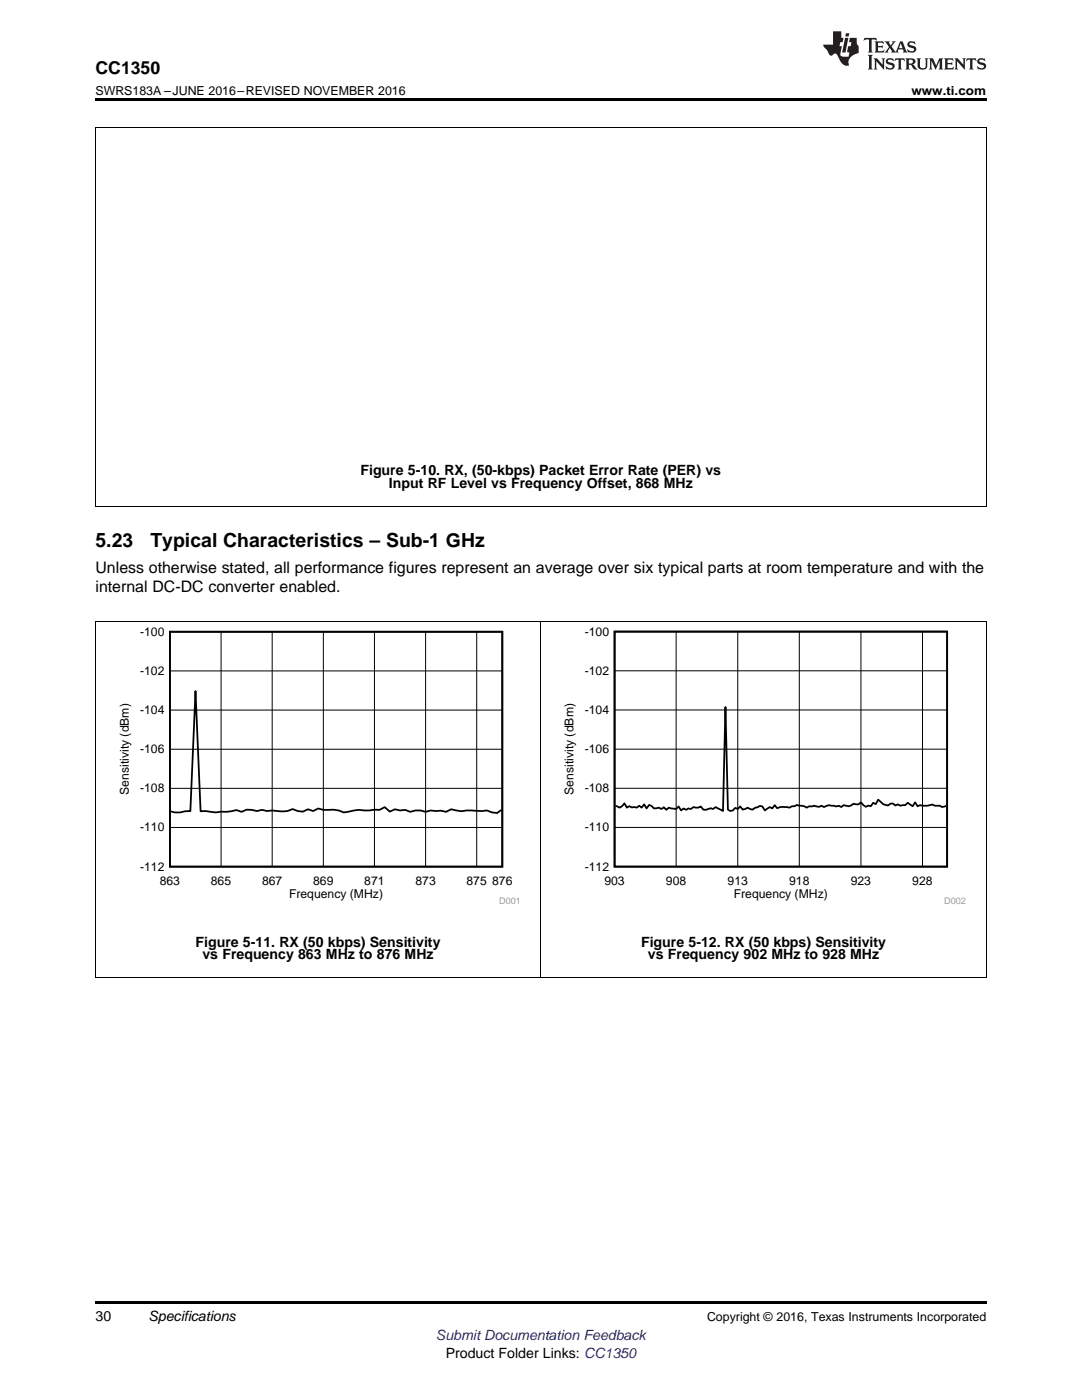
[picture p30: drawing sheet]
<svg xmlns="http://www.w3.org/2000/svg" width="216mm" height="279mm" viewBox="0 0 216 279" stroke-linecap="round" stroke-linejoin="round" font-family="sans-serif">
<defs><g id="words">
<g font-size="3.9">
<text x="19" y="109.1">5.23</text>
<text x="30" y="109.1">Typical Characteristics – Sub-1 GHz</text>
</g>
<text font-size="3.5" x="19" y="14.8">CC1350</text>
<g font-size="3.2">
<text x="19" y="114.3">Unless otherwise stated, all performance figures represent an average over six typical parts at room temperature and with the</text>
<text x="19" y="118.2">internal DC-DC converter enabled.</text>
</g>
<g font-size="2.8">
<text x="71.9" y="94.9">Figure 5-10. RX, (50-kbps) Packet Error Rate (PER) vs</text>
<text x="77.6" y="97.3">Input RF Level vs Frequency Offset, 868 MHz</text>
<text x="39" y="188.9">Figure 5-11. RX (50 kbps) Sensitivity</text>
<text x="40.4" y="191.4">vs Frequency 863 MHz to 876 MHz</text>
<text x="127.9" y="188.9">Figure 5-12. RX (50 kbps) Sensitivity</text>
<text x="129.3" y="191.4">vs Frequency 902 MHz to 928 MHz</text>
<text x="19" y="263.6">30</text>
<text x="29.6" y="263.6">Specifications</text>
<text x="88.9" y="270.9">Product Folder Links: CC1350</text>
</g>
<text font-size="2.8" fill="#00f" x="87" y="267.4">Submit Documentation Feedback</text>
<g font-size="2.5">
<text x="19" y="19">SWRS183A –JUNE 2016–REVISED NOVEMBER 2016</text>
<text x="181.9" y="19">www.ti.com</text>
<text x="141.1" y="263.6">Copyright © 2016, Texas Instruments Incorporated</text>
</g>
<g font-size="2.4">
<text x="28" y="126.9">-100</text>
<text x="116.7" y="126.9">-100</text>
<text x="28" y="134.7">-102</text>
<text x="116.7" y="134.7">-102</text>
<text x="28" y="142.5">-104</text>
<text x="116.7" y="142.5">-104</text>
<text x="28" y="150.3">-106</text>
<text x="116.7" y="150.3">-106</text>
<text x="25.7" y="158.6" transform="rotate(-90 25.7 158.6)">Sensitivity (dBm)</text>
<text x="28" y="158.1">-108</text>
<text x="114.4" y="158.6" transform="rotate(-90 114.4 158.6)">Sensitivity (dBm)</text>
<text x="116.7" y="158.1">-108</text>
<text x="28" y="165.9">-110</text>
<text x="116.7" y="165.9">-110</text>
<text x="28" y="173.8">-112</text>
<text x="116.7" y="173.8">-112</text>
<text x="31.9" y="176.5">863</text>
<text x="42.1" y="176.5">865</text>
<text x="52.3" y="176.5">867</text>
<text x="57.7" y="179.3">Frequency (MHz)</text>
<text x="62.5" y="176.5">869</text>
<text x="72.7" y="176.5">871</text>
<text x="82.9" y="176.5">873</text>
<text x="93.1" y="176.5">875 876</text>
<text x="120.6" y="176.5">903</text>
<text x="132.9" y="176.5">908</text>
<text x="145.2" y="176.5">913</text>
<text x="146.4" y="179.3">Frequency (MHz)</text>
<text x="157.5" y="176.5">918</text>
<text x="169.8" y="176.5">923</text>
<text x="182" y="176.5">928</text>
</g>
<g font-size="1.8" fill="#999">
<text x="99.6" y="180.4">D001</text>
<text x="188.4" y="180.4">D002</text>
</g>
</g></defs>
<path d="M19 259.7h177.8v.5h-177.8z" fill="#000"/>
<path d="M19.1 124.2v71M107.9 124.2v71M196.8 124.2v71M19 195.1h177.8" fill="none" stroke="#000" stroke-width=".2"/>
<g fill="#fff">
<path d="M63.3 193.2h.4v.7h-.4z"/>
<path d="M152.2 193.2h.4v.7h-.4z"/>
</g>
<path d="M23.4 125.2h80.2v55.2h-80.2z" fill-rule="evenodd" fill="#fff"/>
<path d="M33.9 126.1h66.3v46.9h-66.3zM100 161.6l-.8 .7-1-.2-1-.4-1 .2-3.1-.2-1 .2-2.1-.4-1 .5-1-.2-2.1-.1-1 .3-1-.3h-1l-1 .3-1.1-.4-1 .1-1-.2-1 .5-1-.9-1.1 .5-3 .1a10.8 10.8 0 0 0-4.1 .4 7.4 7.4 0 0 0-4.1-.5l-1-.2-1 .5-1-.4-1.1 .5-1-.1-1-.4a6.4 6.4 0 0 1-4.1 .2l-1 .2-1-.3-1.1 .3-2-.3-1 .4-1-.3-1 .2-3.1 .2-2.1-.2h-1l-1-24-1 24-2.1 .2h-1l-.8-.2" fill="none" stroke="#000" stroke-width=".35"/>
<path d="M33.9 133.9h66.3M44.1 126.1v46.9M54.3 126.1v46.9M64.5 126.1v46.9M74.7 126.1v46.9M84.9 126.1v46.9M95.1 126.1v46.9M33.9 157.3h66.3M33.9 149.5h66.3M33.9 141.7h66.3M33.9 165.1h66.3" fill="none" stroke="#000" stroke-width=".2"/>
<path d="M112.1 125.2h80.6v55.2h-80.6z" fill-rule="evenodd" fill="#fff"/>
<path d="M122.6 126.1h66.4v46.9h-66.4zM122.8 160.8l.8 .4 .5-.3 .5-.6 .5 .9 .5-.3 .5 .2 1 .1 .4-.4 .5 .4 .5-.7 .5 .8 .5-.7 .5 .2 .5 .5 1-.1 .5 .3 .5-.4 .5 .5 .4-.4 1.5 .3 .5-.6 .5 .8 .5-.4 .5 .3 .5-.3 .5 .2 .5-.4 .9 .1 .5-.3 .5 .7h.5l1-.3 .5 .2 .5-.4 1.5 .8 .5-20.8 .4 20.5 .5 .3 .5-.2 .5-.5 .5 .3 .5-.6 .5 .7 1-.4 1 .4 1.4-.8 .5 .1 .5 .8 1-.6 .5 .2 .5-.6 .5 .6a3.3 3.3 0 0 1 2.4-.1l1.5-.6 1.5 .3 .5 .3 .5-.3 1-.1 .9 .2 .5-.2 .5 .3 1-.4 1.5 .2 .5-.1 .5 .3 .4-.4a1.54 1.54 0 0 0 2-.3l1 .1 .5-.4 1 .9 .5-.2 .5 .1 .4-.7 .5 .3 .5-.9 1 .9 1 .3 .5-.4h.5l.5 .4 .5-.3 .5 .3 .9-.1 .5-.5 1 .7 .5-.8 .5 .8 .5-.2a4 4 0 0 0 2.4-.1l.5 .2h1l.5 .3 .8-.2" fill="none" stroke="#000" stroke-width=".35"/>
<g fill="none" stroke="#000" stroke-width=".2">
<path d="M19.1 25.4v75.7M196.8 25.4v75.7M19 101h177.8M19 124.1h177.8M122.6 133.9h66.4M134.9 126.1v46.9M147.2 126.1v46.9M159.5 126.1v46.9M171.8 126.1v46.9M184.1 126.1v46.9M122.6 157.3h66.4M122.6 149.5h66.4"/>
<path d="M122.6 141.7h66.4M122.6 165.1h66.4"/>
</g>
<path d="M19 101l.2 .1zM196.7 101l.1 .1z" fill="#000"/>
<path d="M107.8 99.1h.3v.7h-.3z" fill="#fff"/>
<path d="M19 25.3h177.8" fill="none" stroke="#000" stroke-width=".2"/>
<path d="M19 19.5h177.8v.5h-177.8z" fill="#000"/>
<g fill="#231f20">
<path d="M172.5 7.6l-.1 .5 .4-.2h.6v.1v2.1l-.2 .4h.9l-.2-.4v-2.1l.1-.1h.5l.5 .2-.2-.5zM174.5 8.3l.2 .3v1.5l-.2 .4h1.8l.2-.6a1.04 1.04 0 0 1-1.3 .2v-.7h.6l.3 .2v-.6l-.3 .2h-.6v-.6l.8-.1 .4 .3-.2-.5zM176.5 8.3l.9 1.1-.9 1.1h.8l-.2-.2 .4-.7 .5 .7-.2 .2h1.5l-.2-.2 .2-.4h.9l.1 .4-.2 .2h1l-.3-.3-.7-1.9h-.5l-.9 2-.8-1 .9-1h-.8l.1 .3-.4 .5-.3-.6 .1-.2zM179.7 8.6l.4 1h-.7zM181.3 8.4a.63 .63 0 0 0-.2 .7 .63 .63 0 0 0 .6 .4l.6 .2 .1 .2a.75 .75 0 0 1-.7 .4 .75 .75 0 0 1-.6-.5l.1 .7 .1-.1a1.11 1.11 0 0 0 1.5-.6 1.13 1.13 0 0 0-1.2-.8l-.1-.4a1.04 1.04 0 0 1 1.2 .2l-.2-.5-.2 .1-.4-.2zM173.2 10.9l.2 .4v2.2l-.2 .4h1l-.3-.4v-2.2l.3-.4zM174.3 11.6l.3 .4v1.5l-.3 .4h.8l-.2-.4v-1.3l1.5 1.7v-1.9l.2-.4h-.7l.2 .4v.9l-1.1-1.3zM177 11.8a.62 .62 0 0 0-.2 .7 .62 .62 0 0 0 .6 .4l.6 .1 .1 .3a.76 .76 0 0 1-.7 .3 .76 .76 0 0 1-.7-.4l.2 .7 .1-.1a1.11 1.11 0 0 0 1.5-.6 1.13 1.13 0 0 0-1.2-.8l-.1-.4a1.04 1.04 0 0 1 1.2 .2l-.2-.6-.2 .1-.5-.1zM178.7 11.6l-.2 .6a.61 .61 0 0 1 .8-.3v1.6l-.2 .4h.9l-.2-.4v-1.6a.63 .63 0 0 1 .7 .3l-.1-.6zM180.6 11.6l.3 .4v1.5l-.3 .4h1l-.2-.2-.1-.8 .6 .2a.76 .76 0 0 0 1.2 .7l-1-1a.58 .58 0 0 0 .6-.5 .58 .58 0 0 0-.5-.6zM181.4 11.9h.1a.45 .45 0 0 1 .5 .1 .45 .45 0 0 1 .1 .5l-.8 .2zM182.9 11.6l.2 .2a2.17 2.17 0 0 0 .3 1.9 .99 .99 0 0 0 1.6-.6v-1.1l.2-.4h-.7l.2 .2a1.92 1.92 0 0 1-.2 1.8 .6 .6 0 0 1-.9-.5v-1.1l.2-.4zM185.4 11.6l.2 .4v1.5l-.2 .4h.7l-.2-.4v-1.4l.8 1.8 .8-1.8v1.4l-.2 .4h.9l-.2-.4v-1.5l.2-.4h-.8l-.6 1.5-.6-1.5zM188.4 11.6l.2 .4v1.5l-.2 .4h1.8l.1-.6a1.04 1.04 0 0 1-1.2 .1v-.6h.5l.4 .2v-.6l-.4 .2h-.5v-.7h.8l.3 .3-.1-.6zM190.5 11.6l.2 .4v1.5l-.2 .4h.7l-.2-.4v-1.3l1.5 1.7v-1.9l.2-.4h-.7l.2 .4v.9l-1.1-1.3zM192.9 11.6l-.1 .6a.61 .61 0 0 1 .7-.3l.1 1.6-.3 .4h1l-.3-.4 .1-1.6a.63 .63 0 0 1 .7 .3l-.1-.6zM195.2 11.8a.62 .62 0 0 0-.2 .7 .62 .62 0 0 0 .6 .4l.6 .1 .1 .3a.76 .76 0 0 1-.7 .3 .76 .76 0 0 1-.6-.4l.1 .7 .1-.1a1.11 1.11 0 0 0 1.6-.6 1.13 1.13 0 0 0-1.3-.8l-.1-.4a1.04 1.04 0 0 1 1.2 .2l-.1-.6-.2 .1-.5-.1z"/>
<path d="M166.2 6.3v2.6h-1.9v.4l.8 .9a.91 .91 0 0 0 1 .8 .56 .56 0 0 1 .5-.3 .56 .56 0 0 1 .5 .3l.4 .8a1.53 1.53 0 0 0 1.9 1.2 1.54 1.54 0 0 1 1-2.1l.9-.3v-1.4a1.52 1.52 0 0 1-.4-1.6h-1.3l-.2 .8h.5l-.2 .8h-.5l-.1 1v.2l.4 .1-.2 .8a1.93 1.93 0 0 1-1.6-.3l.3-1.8h-.5l.2-.8h.4l.2-.8h-.4v-1.3zM168.6 7.6l-.6 2.9h.7l.6-2.9zM168.8 6.6l-.1 .7h.6l.2-.7z"/>
</g>
<use href="#words"/>
</svg>
